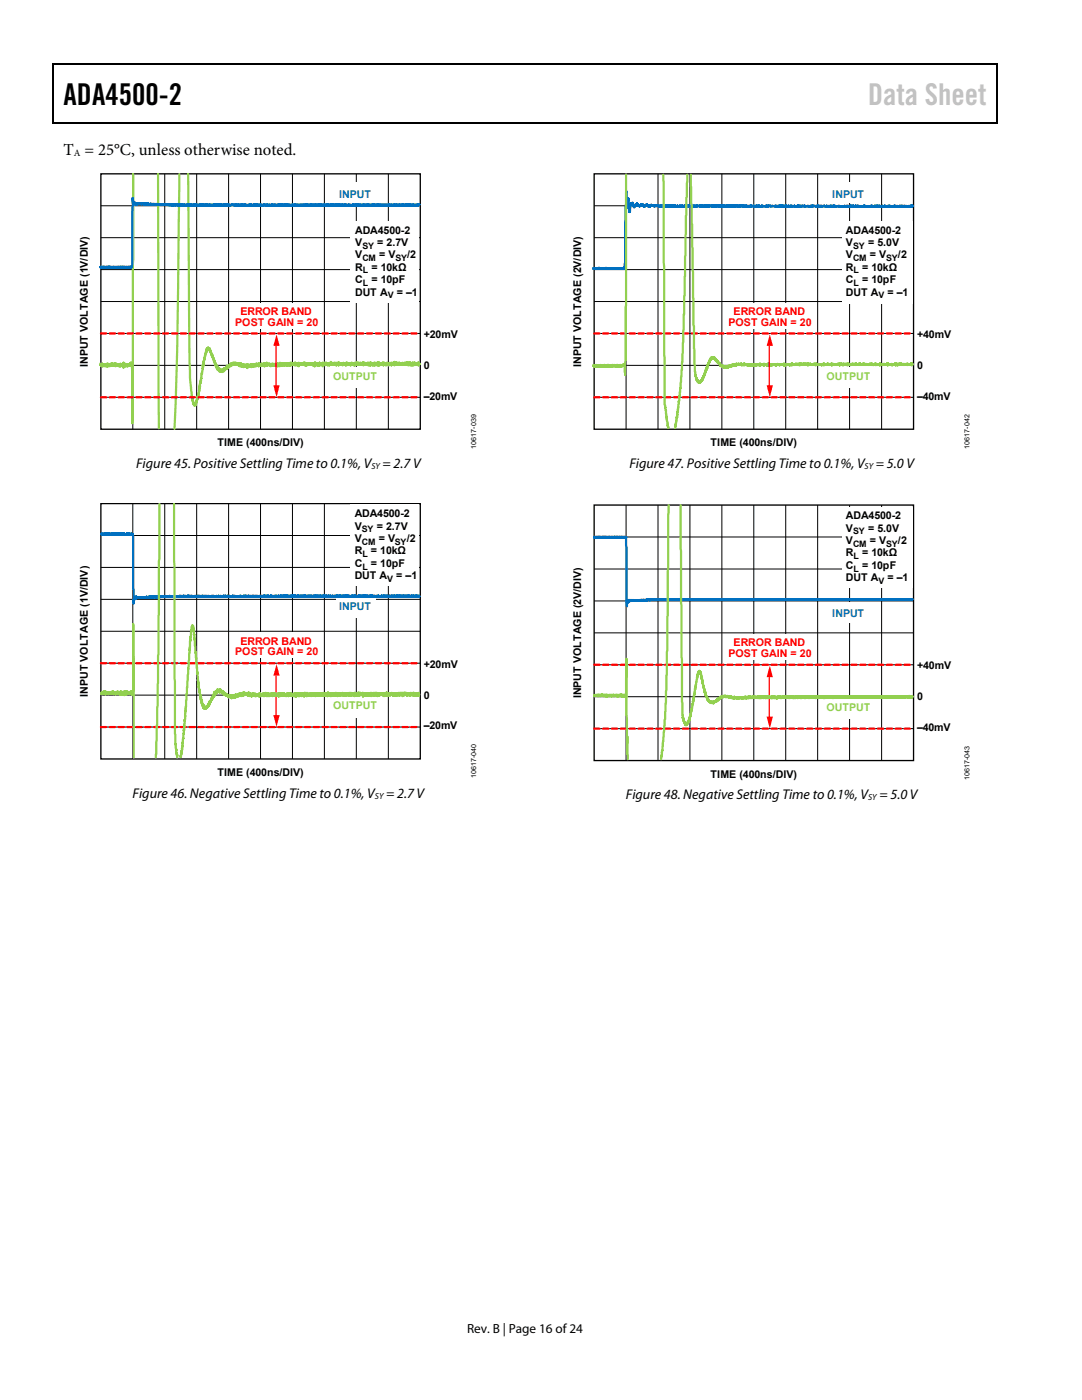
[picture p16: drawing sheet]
<svg xmlns="http://www.w3.org/2000/svg" width="216mm" height="279mm" viewBox="0 0 216 279" stroke-linecap="round" stroke-linejoin="round" font-family="sans-serif">
<defs><g id="words">
<text font-size="6" x="12.7" y="21">ADA4500-2</text>
<text font-size="6" fill="#c0c0c0" x="173.2" y="21">Data Sheet</text>
<text font-size="3.3" x="12.7" y="30.9">T = 25°C, unless otherwise noted.</text>
<g font-size="2.8">
<text x="27.2" y="93.4">Figure 45. Positive Settling Time to 0.1%, V</text>
<text x="76.3" y="93.4">= 2.7 V</text>
<text x="125.6" y="93.4">Figure 47. Positive Settling Time to 0.1%, V</text>
<text x="174.8" y="93.4">= 5.0 V</text>
<text x="26.4" y="159.2">Figure 46. Negative Settling Time to 0.1%, V</text>
<text x="77.1" y="159.2">= 2.7 V</text>
<text x="124.9" y="159.5">Figure 48. Negative Settling Time to 0.1%, V</text>
<text x="175.5" y="159.5">= 5.0 V</text>
</g>
<text font-size="2.6" x="93.2" y="266">Rev. B | Page 16 of 24</text>
<g font-size="2.1" fill="#0070c0">
<text x="67.6" y="39.5">INPUT</text>
<text x="166.1" y="39.5">INPUT</text>
<text x="67.6" y="121.8">INPUT</text>
<text x="166.1" y="123.2">INPUT</text>
</g>
<g font-size="2.1">
<text x="70.9" y="46.6">ADA4500-2</text>
<text x="168.8" y="46.6">ADA4500-2</text>
<text x="70.9" y="49.1">V</text>
<text x="70.9" y="51.6">V</text>
<text x="75.3" y="49.1">= 2.7V</text>
<text x="75.7" y="51.6">= V</text>
<text x="81.3" y="51.6">/2</text>
<text x="168.8" y="49.1">V</text>
<text x="168.8" y="51.6">V</text>
<text x="173.2" y="49.1">= 5.0V</text>
<text x="173.6" y="51.6">= V</text>
<text x="179.2" y="51.6">/2</text>
<text x="70.9" y="54">R</text>
<text x="70.9" y="56.5">C</text>
<text x="70.9" y="59">DUT A</text>
<text x="74.1" y="54">= 10kΩ</text>
<text x="74.1" y="56.5">= 10pF</text>
<text x="79.2" y="59">= –1</text>
<text x="168.8" y="54">R</text>
<text x="168.8" y="56.5">C</text>
<text x="168.8" y="59">DUT A</text>
<text x="172" y="54">= 10kΩ</text>
<text x="172" y="56.5">= 10pF</text>
<text x="177.1" y="59">= –1</text>
<text x="84.6" y="67.4">+20mV</text>
<text x="183" y="67.4">+40mV</text>
<text x="17.5" y="73.2" transform="rotate(-90 17.5 73.2)">INPUT VOLTAGE (1V/DIV)</text>
<text x="84.6" y="73.6">0</text>
<text x="116" y="73.2" transform="rotate(-90 116 73.2)">INPUT VOLTAGE (2V/DIV)</text>
<text x="183" y="73.6">0</text>
<text x="84.6" y="79.8">–20mV</text>
<text x="183" y="79.8">–40mV</text>
<text x="43.4" y="89.1">TIME (400ns/DIV)</text>
<text x="141.8" y="89.1">TIME (400ns/DIV)</text>
<text x="70.8" y="103.2">ADA4500-2</text>
<text x="70.8" y="105.7">V</text>
<text x="75.2" y="105.7">= 2.7V</text>
<text x="168.8" y="103.6">ADA4500-2</text>
<text x="168.8" y="106.1">V</text>
<text x="173.2" y="106.1">= 5.0V</text>
<text x="70.8" y="110.6">R</text>
<text x="70.8" y="108.2">V</text>
<text x="70.8" y="113.1">C</text>
<text x="74" y="110.6">= 10kΩ</text>
<text x="74" y="113.1">= 10pF</text>
<text x="75.6" y="108.2">= V</text>
<text x="81.2" y="108.2">/2</text>
<text x="168.8" y="111">R</text>
<text x="168.8" y="108.6">V</text>
<text x="168.8" y="113.5">C</text>
<text x="172" y="111">= 10kΩ</text>
<text x="172" y="113.5">= 10pF</text>
<text x="173.6" y="108.6">= V</text>
<text x="179.2" y="108.6">/2</text>
<text x="70.8" y="115.6">DUT A</text>
<text x="79.1" y="115.6">= –1</text>
<text x="168.8" y="116">DUT A</text>
<text x="177.1" y="116">= –1</text>
<text x="84.6" y="133.2">+20mV</text>
<text x="183" y="133.5">+40mV</text>
<text x="17.5" y="139" transform="rotate(-90 17.5 139)">INPUT VOLTAGE (1V/DIV)</text>
<text x="84.6" y="139.4">0</text>
<text x="116" y="139.4" transform="rotate(-90 116 139.4)">INPUT VOLTAGE (2V/DIV)</text>
<text x="183" y="139.7">0</text>
<text x="84.6" y="145.6">–20mV</text>
<text x="183" y="145.9">–40mV</text>
<text x="43.4" y="154.9">TIME (400ns/DIV)</text>
<text x="141.8" y="155.2">TIME (400ns/DIV)</text>
</g>
<g font-size="2.1" fill="#f00">
<text x="46.9" y="65">POST GAIN = 20</text>
<text x="48" y="62.8">ERROR BAND</text>
<text x="145.4" y="65">POST GAIN = 20</text>
<text x="146.4" y="62.8">ERROR BAND</text>
<text x="46.9" y="130.8">POST GAIN = 20</text>
<text x="48" y="128.7">ERROR BAND</text>
<text x="145.4" y="131.1">POST GAIN = 20</text>
<text x="146.4" y="129">ERROR BAND</text>
</g>
<g font-size="2.1" fill="#92d050">
<text x="66.5" y="75.8">OUTPUT</text>
<text x="164.9" y="75.8">OUTPUT</text>
<text x="66.5" y="141.6">OUTPUT</text>
<text x="164.9" y="141.9">OUTPUT</text>
</g>
<text font-size="1.9" x="14.8" y="31.1">A</text>
<g font-size="1.8">
<text x="72.3" y="49.6">SY</text>
<text x="72.3" y="52.1">CM</text>
<text x="78.9" y="52.1">SY</text>
<text x="170.2" y="49.6">SY</text>
<text x="170.2" y="52.1">CM</text>
<text x="176.8" y="52.1">SY</text>
<text x="72.4" y="54.6">L</text>
<text x="72.4" y="57">L</text>
<text x="77.4" y="59.5">V</text>
<text x="170.3" y="54.6">L</text>
<text x="170.3" y="57">L</text>
<text x="175.3" y="59.5">V</text>
<text x="74.1" y="93.5">SY</text>
<text x="172.5" y="93.6">SY</text>
<text x="72.2" y="106.2">SY</text>
<text x="170.2" y="106.6">SY</text>
<text x="72.2" y="108.7">CM</text>
<text x="72.3" y="111.2">L</text>
<text x="72.3" y="113.7">L</text>
<text x="78.8" y="108.7">SY</text>
<text x="170.2" y="109.1">CM</text>
<text x="170.3" y="111.6">L</text>
<text x="176.8" y="109.1">SY</text>
<text x="77.3" y="116.1">V</text>
<text x="170.3" y="114.1">L</text>
<text x="175.3" y="116.5">V</text>
<text x="74.8" y="159.4">SY</text>
<text x="173.2" y="159.7">SY</text>
</g>
<g font-size="1.4">
<text x="95" y="89.5" transform="rotate(-90 95 89.5)">10617-039</text>
<text x="193.4" y="89.5" transform="rotate(-90 193.4 89.5)">10617-042</text>
<text x="95" y="155.3" transform="rotate(-90 95 155.3)">10617-040</text>
<text x="193.4" y="155.6" transform="rotate(-90 193.4 155.6)">10617-043</text>
</g>
</g></defs>
<path d="M10.5 12.7h.3v1h-.3zM198.8 12.7h.2v1h-.2zM198.8 12.7h.2v.3h-.2zM198.8 24.4h.2v.3h-.2z" fill="#000"/>
<path d="M10.5 12.8h188.3M10.7 13.7v11M198.9 13.7v11M10.5 24.5h188.3" fill="none" stroke="#000" stroke-width=".25"/>
<path d="M20.1 34.7h63.8v51h-63.8z" fill="none" stroke="#000" stroke-width=".27"/>
<g fill="none" stroke="#000" stroke-width=".2">
<path d="M26.5 34.7v51M32.9 34.7v51M39.2 34.7v51M45.6 34.7v51M52 34.7v51M58.4 34.7v51M64.7 34.7v51M71.1 34.7v51M77.5 34.7v51M20.1 53.8h63.8M20.1 47.4h63.8M20.1 41.1h63.8"/>
<path d="M20.1 79.3h63.8M20.1 72.9h63.8M20.1 66.5h63.8M20.1 60.2h63.8"/>
</g>
<g fill="#fff">
<path d="M70 44.2h13.7v16.3h-13.7z"/>
<path d="M70.4 73.3h1.4v4.1h-1.4z"/>
<path d="M51.1 60.5h8.3v5h-8.3z"/>
<path d="M70.4 36.4h1.4v4.1h-1.4z"/>
</g>
<g fill="none" stroke="#92d050" stroke-width=".44">
<path d="M26.6 34.7l-.2 49.8-.1-11.9v.4l-.1-.5v.6l-.1-.8v.7v-.5v.5v-.5l-.1 .5v-.5v.4l-.1-.2-.1 .2-.1-.2-.1 .3v-.3l-.1 .3-.1-.3v.5v-.5l-.1 .3v-.3l-.2 .3v-.3v.4l-.2-.5-.1 .6-.1-.6-.1 .8v-1l-.2 .7v-.4v.3l-.1-.3M31.5 34.7l.2 50.8M35.8 34.7l-.4 34.4-.6 16.5M37.5 34.7l.3 36.2a44.1 44.1 0 0 0 .5 7.8l.2 1.8v-.2l.1 .4 .1-.2v.4l.1-.4 .1 .4v-.4l.1 .4v-.4v.3l.1-.5v.3v-.1h.1l.2-1.1v.3l.3-1.8 .1 .2v-.8v.3l.9-6v.3l.5-2v.4v-.6l.1 .2v-.3l.1 .3v-.5l.2 .4v-.4v.4l.2-.3v.4v-.3l.3 .8v-.3l.2 1.1v-.5v.5l.1-.2v.3l.1 .3 .1-.1v.3l.1-.1v.5l.1-.3 .2 .9v-.4l.1 .7v-.4v.6l.1-.3 .1 .4 .1-.4v.7l.1-.4v.5l.1-.4 .1 .5v-.5l.1 .7v-.7v.8l.1-.4 .1 .3 .1-.4v.4l.1-.3v.4l.1-.3v.2v-.3l.1 .5 .1-.6 .1 .4v-.3v.2v-.5l.1 .6v-.7v.5l.2-.4v.3v-.3l.1 .2 .1-.3 .1 .2v-.4l.1 .4v-.6v.6v-.6v.4h.1M20 72.6l.1 .3 .1-.2 .2 .2v-.3l.1 .6 .1-.5 .1 .3 .1-.3v.4v-.4l.1 .3v-.3l.2 .4v-.4l.1 .4 .2-.4v.3v-.5v.7l.1-.5v.2l.1-.2 .1 .3 .1-.3 .1 .2v-.2v.4l.1-.4v.3l.1-.4v.4l.1-.3 .1 .3 .1-.4v.4v-.5v.4l.1-.2 .1 .3v-.3l.1 .3 .1-.4v.4l.1-.4v.4v-.4v.4l.2-.4v.5v-.5v.4l.1-.4 .1 .4v-.3l.1 .3v-.3v.3l.1-.3v.2l.1-.2 .1 .2v-.2v.3v-.3v.2l.1-.2v.5v-.5l.1 .2 .1-.2v.4v-.5l.1 .5v-.4l.2 .3v-.3M49.6 73v.3l-.1-.6-.2 .4v-.4v.7l-.1-.7v.5l-.1-.4v.3l-.1-.4v.4v-.3l-.1 .4-.1-.4-.1 .3v-.4l-.1 .6v-.5l-.1 .3v-.4v.5v-.5v.4l-.2-.4-.1 .4-.1-.5v.5v-.5l-.2 .3v-.4l-.1 .6v-.4l-.1 .2v-.3v.4l-.1-.5v.4l-.1-.3-.1 .2v-.3l-.1 .2v-.2l-.2 .2v-.3l-.1 .3-.1-.3v.3v-.3v.3l-.1-.2-.1 .3-.1-.4v.3v-.3l-.2 .4v-.4l-.2 .5v-.3v.2l-.1-.2-.1 .5-.1-.4v.3v-.3l-.1 .4v-.3l-.1 .4v-.4l-.1 .5v-.4l-.2 .4M53.8 72.7v.2v-.3v.3l-.1-.2v.1h-.2v-.2l-.1 .3-.1-.3-.1 .4v-.6v.6l-.2-.4v.4v-.4v.3l-.1-.3-.1 .5-.1-.6-.1 .5-.1-.4v.4l-.1-.3v.2l-.1-.2v.2l-.1-.3v.4v-.4l-.1 .3v-.2l-.1 .2-.1-.2-.1 .3-.1-.3v.3l-.1-.5v.6l-.1-.4v.2v-.2l-.1 .2-.1-.2v.3v-.3l-.1 .2v-.3l-.1 .5v-.5l-.1 .4-.1-.3-.1 .5v-.5v.3l-.2-.3v.4l-.1-.4v.5v-.5l-.2 .4v-.4l-.1 .4-.1-.4v.6l-.1-.6v.4v-.3v.4l-.1-.5v.5l-.1-.4-.2 .4M58.1 72.5v.3v-.2l.1 .1 .1-.2v.2l.1-.1v.2l.1-.2 .1 .2v-.2l.1 .2 .1-.3v.4l.1-.6 .1 .6 .1-.4v.3v-.2l.1 .3v-.3v.2l.1-.2 .1 .3v-.2v.2l.1-.2 .1 .1v-.4v.7l.1-.6v.3l.1-.3 .1 .3 .1-.1v.1v-.2l.2 .1v-.2v.2h.2v-.1v.2l.1-.3 .1 .2v-.3v.4l.1-.4 .2 .5v-.5l.2 .4v-.3v.5l.1-.5v.4l.1-.4 .1 .3 .1-.3 .1 .3v-.3v.3v-.3l.2 .3v-.3l.1 .2 .1-.2v.3l.1-.3v.2l.1-.1v.2v-.3l.1 .3v-.2v.1M58.1 72.7v-.3l-.1 .5-.1-.5v.5l-.1-.3-.1 .4v-.3l-.1 .1v-.3l-.1 .3-.1-.3v.4v-.4l-.2 .5v-.4l-.1 .3v-.3v.3l-.2-.3v.2v-.1v-.2l-.1 .5-.1-.5-.1 .4-.1-.3-.1 .3v-.3l-.1 .4v-.5l-.1 .4v-.4v.4v-.3l-.2 .2-.1-.2v.2v-.4l-.1 .7-.1-.5-.1 .4v-.3v.1l-.2-.1v.4v-.5v.3v-.2l-.1 .2v-.2l-.1 .2-.1-.2v.2v-.3l-.1 .3-.1-.3-.1 .4v-.3v.3l-.1-.3v.3v-.3v.2l-.2-.2v.3v-.4l-.1 .2-.1-.2-.1 .3-.1-.2-.1 .4v-.4v.1l-.1-.1v.2l-.1-.2v.1M66.5 72.6v.1l-.1-.3-.1 .4-.2-.3v.2v-.2v.2v-.2v.2v-.4l-.1 .5v-.6l-.1 .6v-.3v.3l-.1-.3v.3h-.1v-.3v.4l-.1-.4-.1 .2-.1-.1v.3v-.4v.4l-.1-.4-.1 .2-.1-.3-.1 .3-.1-.3-.1 .5-.1-.5v.3h-.1v.1v-.3v.2v-.2l-.1 .3v-.4l-.1 .7v-.7l-.1 .4v-.3l-.1 .3-.2-.2v.3l-.1-.3v.2l-.1-.4v.5v-.5v.4l-.1-.2-.1 .4v-.5l-.1 .4-.1-.2-.1 .2-.1-.4v.4l-.1-.3v.2v-.2v.2v-.2l-.1 .1v-.2l-.1 .2v-.4l-.1 .8v-.7l-.1 .5-.2-.3-.1 .3v-.4h-.1v.3v-.1M66.5 72.7h.1v-.2v.2l.1-.1 .1 .2-.1-.3 .1-.1v.4l.1-.4 .1 .4v-.3v.2l.1-.2v.4v-.5l.2 .3 .1-.2v.3l.1-.4v.4l.1-.5v.6v-.4v.2l.2-.2v.3v-.2v.2l.1-.2 .2 .1v-.1l.1 .2 .1-.3 .1 .4 .1-.4v.3v-.4l.1 .3 .1-.1v.2v-.3l.1 .2 .1-.2 .1 .4 .2-.6v.6l.1-.5v.4l.1-.3 .1 .3v-.3l.1 .3v-.2l.1 .2v-.2l.1 .2v-.3v.3l.2-.2v.3l.1-.4v.3v-.4l.1 .3v-.3l.2 .3 .1-.2 .1 .3 .1-.2v.3l.1-.5v.5M75 72.7v.1l-.1-.4v.5v-.4l-.1 .3-.1-.3v.4v-.5l-.1 .5v-.3v.1l-.1-.2v.2l-.1-.2v.4l-.2-.4v.2l-.1-.2-.1 .2-.1-.3v.6v-.7v.6v-.5l-.1 .4-.2-.4v.5l-.1-.5v.5v-.3l-.1 .2-.1-.4v.4v-.3l-.1 .2v-.2v.3v-.3l-.2 .2v-.2l-.1 .2-.1-.3-.1 .4-.2-.5v.6v-.5l-.1 .4v-.4l-.1 .4v-.4v.4v-.3l-.1 .2-.1-.2-.1 .2v-.3l-.1 .3v-.2v.2l-.2-.2v.3l-.1-.4-.1 .4v-.4v.3l-.1-.3v.4l-.2-.4v.3l-.1-.3-.1 .3-.1-.2v.3v-.4l-.1 .4"/>
<path d="M83.4 72.6v.2v-.3l-.2 .3v-.3v.2l-.1-.2v.2v-.2v.3l-.1-.2-.1 .1v-.2v.3v-.3l-.1 .2-.1-.3v.4l-.1-.4-.1 .5-.1-.5v.5v-.5v.4l-.1-.4-.1 .5-.1-.4-.1 .3-.1-.4v.5l-.1-.5v.5v-.5l-.2 .3v-.4v.5l-.1-.4v.5l-.2-.6v.4v-.3l-.1 .3-.1-.3v.3v-.2l-.1 .2-.1-.1v.1v-.3l-.1 .3v-.2v-.1v.3l-.1-.3-.1 .3-.1-.2v.2l-.2-.2v.3v-.4l-.1 .4v-.3l-.1 .3v-.3l-.1 .2-.1-.2v.2l-.2-.3v.3v-.3l-.1 .3-.1-.3-.1 .3-.1-.2-.1 .2v-.3v.3v-.3v.3l-.1-.4-.1 .4-.1-.4-.1 .5-.1-.5v.6v-.7l-.1 .6-.1-.4v.3v-.2v.2l-.2-.3-.1 .3-.1-.2v.4v-.5l-.1 .4-.1-.3v.3v-.3l-.1 .2v-.3l-.1 .4-.1-.3v.4v-.3l-.1-.1v.2l-.1-.2v.3l-.1-.4v.3v-.1l-.1 .1-.1-.2v.4v-.5l-.1 .5v-.3l-.1 .2v-.3l-.1 .3-.1-.4-.1 .4-.1-.3v.4v-.6l-.1 .4-.1-.3v.4v-.4l-.1 .4v-.3l-.1 .2-.1-.2v.3l-.1-.2-.1 .1v-.2v.3l-.1-.4v.5l-.1-.5-.1 .5v-.6l-.1 .7v-.7v.5v-.3l-.1 .2-.1-.3v.5l-.1-.4v.3l-.1-.2v.2M83.7 72.6v.1l-.1-.2v.2l-.1-.4v.6v-.5l-.1 .4"/>
</g>
<path d="M20.1 66.5h63.6M20.1 79.3h63.6" fill="none" stroke="#f00" stroke-width=".44" stroke-dasharray="1.1 .7"/>
<path d="M55.1 69v8.3" fill="none" stroke="#f00" stroke-width=".27"/>
<g fill="#f00">
<path d="M54.5 76.9h1.3l-.6 2.4z"/>
<path d="M55.2 66.7l.6 2.3h-1.3z"/>
</g>
<path d="M36.9 40.9l.6 .1v-.2v.2l.2-.2v.2v-.2l.1 .2h.2v-.1v.1h.7v-.2v.2l.2-.2 .1 .2 .1-.2 .1 .2h.7v-.2v.2l.1-.2 .1 .2 .1-.2 .1 .2 .1-.2 .1 .2h.6l.1-.2v.1M36.9 41h-.1v-.2l-.1 .2-.2-.1-.1 .1-.1-.2v.2l-.1-.2-.2 .2v-.2v.2l-.2-.2-.1 .2v-.2v.2l-.1-.2v.2h-.3l-.1-.2-.1 .2v-.2l-.1 .2-.1-.2-.2 .2h-.2v-.2v.2h-.2v-.2l-.1 .2v-.2l-.1 .2v-.2l-.1 .1-.2-.1v.2v-.2l-.2 .2-.1-.2v.1v-.1l-.1 .1v-.1v.1v-.1v.1v-.1l-.1 .1v-.1v.1l-.1-.1v.1v-.1v.1l-.1-.1v.1l-.1-.1v.1v-.1v.1v-.1v.1v-.1l-.1 .1v-.1v.1l-1.2-.1v.1l-.1-.1v.1l-.1-.1v.1v-.1l-.1 .1v-.2l-.1 .2v-.2v.2l-.2-.1v.1v-.2v.2v-.1l-.2 .1v-.2v.2l-.1-.2v.2l-.1-.2-.1 .2v-.2v.2v-.2l-.2 .1 .1-.1-1 .1v-.2v.2l-.1-.2-.1 .2-.1-.2v.2l-.2-.2-.1 .2v-.2h-.2v.2l-.1-.2h-.3v.2l-.1-.2-.2 .2v-.2h-.2l-.1 .2v-.2h-.2l-.1 .2v-.2l-.3 .1v-.2l-.1 .3-.1-.4-.1 .4v-.5l-.2 .4-.1-.2v-1l-.2 13.8h-4.2v.1l-.1-.1h-2M41.2 40.8l.1 .2h1.4v-.2l.2 .2 .1-.2 .1 .2h.2v-.2v.2h.3l.1-.2v.2l.1-.2v.2l.2-.2v.2l.2-.2v.2h.4v-.2v.2h.1v-.2l.1 .2h.2v-.2l.2 .2 .1-.2v.2v-.2l.1 .1M45.4 41v-.2l.1 .2 .1-.2 .1 .2h.4l.2-.2 .2 .2h.4v-.2l.1 .2v-.2l.1 .2h.5v-.2l.1 .2h.5l.1-.2v.2l.1-.2 .1 .2h.4v-.2l.1 .2h.6M49.6 40.9l.3 .1 .1-.2v.2v-.2l.1 .2h.6v-.2l.1 .2v-.2v.2h.2v-.2l.1 .2h.2l.1-.2 .1 .2h1.2v-.2l.2 .2h.3l.1-.2v.2h.5M53.8 40.9l.5 .1v-.2l.1 .2h1.1l.1-.2v.2h.2v-.2v.2h.2l.2-.2v.2h.1l.1-.2v.2h.5l.1-.2v.2h1.9v-.2v.2h1.9l.1-.2 .1 .2h.2v-.2v.2h1.1M62.3 40.9l1.3 .1v-.1v.1h.2v-.2v.2h.1l.1-.2v.2h1.4v-.2v.2h1v-.2l.1 .2M66.5 40.9l.5 .1v-.2l.1 .2h.5v-.2v.2h1.2v-.2l.1 .2h1.6v-.2v.2v-.2l.1 .2 .2-.1v.2v-.2l.7 .1v-.2v.2h1.8v-.2v.2h1.2v-.2v.2h.8v-.2l.1 .2v-.2l.1 .2h4.8v-.2v.2h1.1l.1-.2v.2h1.8v-.2v.2l.1-.2v.1M83.4 40.8l.3 .1" fill="none" stroke="#0070c0" stroke-width=".44"/>
<path d="M20.1 100.5h63.8v51h-63.8z" fill="none" stroke="#000" stroke-width=".27"/>
<g fill="none" stroke="#000" stroke-width=".2">
<path d="M20.1 119.6h63.8M20.1 113.2h63.8M20.1 106.9h63.8M26.5 100.5v51M32.9 100.5v51M39.2 100.5v51M45.6 100.5v51M52 100.5v51M58.4 100.5v51M64.7 100.5v51M71.1 100.5v51M77.5 100.5v51"/>
<path d="M20.1 138.7h63.8M20.1 132.4h63.8M20.1 126h63.8M20.1 145.1h63.8"/>
</g>
<g fill="#fff">
<path d="M69.9 100.7h13.7v16.2h-13.7z"/>
<path d="M70.4 139.1h1.4v4.1h-1.4z"/>
<path d="M51.1 126.3h8.3v5h-8.3z"/>
<path d="M67.2 119.1h7.8v4.1h-7.8z"/>
</g>
<path d="M20.1 132.4h63.6M20.1 145.1h63.6" fill="none" stroke="#f00" stroke-width=".44" stroke-dasharray="1.1 .7"/>
<path d="M54.5 142.7h1.3l-.6 2.4z" fill="#f00"/>
<path d="M55.1 134.8v8.4" fill="none" stroke="#f00" stroke-width=".27"/>
<path d="M55.2 132.5l.6 2.3h-1.3z" fill="#f00"/>
<path d="M20.2 106.6l.1-.1v.2v-.1l.2 .1v-.1l.1 .1v-.2v.2l.1-.2 .1 .2v-.2v.2l.1-.2 .2 .2 .1-.2v.2l.1-.2v.2l.1-.2v.2v-.2l.1 .1v-.1h.2v.2l.1-.2 .2 .2 .2-.2v.2v-.2l.3 .2v-.2l.2 .2v-.2l.1 .2 .1-.2 .2 .2v-.2l.1 .2v-.2l.1 .2 .1-.2h.4v.2v-.2l.1 .2v-.2h.2l.1 .2v-.2v.2l.1-.2 .1 .2v-.2l.2 .2v-.2v.1l.1-.1v.2l.1-.2 .2 .2 .3-.2 .1 .2v-.2l.2 .2 .1-.2v.2l.1-.2v.2l.1-.2v.2v-.1l.2 .1v-.2l.1 .2 .3-.1 .2 13.8 .1-1.1 .1 .3v-.5l.2 .3 .1-.3 .1 .3 .1-.2h.2v.1v-.1l1.6 .1v-.2l.1 .2 .1-.2 .2 .2 .1-.2 .1 .2 .1-.2 1 .1v-.2l.1 .2h.3l.1-.2v.2l.1-.2v.2v-.2l.1 .2v-.2l.5 .2v-.2h.8M32.9 119.1h.9v-.2l.1 .2h.8l.1-.2v.2v-.2v.2h.4v-.1l.5 .1 .1-.2v.2h.2v-.2l.2 .2 .3-.1v.1v-.2l.1 .2v-.2l.1 .2 .1-.2 .1 .2h.1v-.2l.1 .2 .3-.2v.2l.1-.2h.2v.2l.1-.2v.2l.2-.2 .1 .2 .2-.2 .1 .2 .1-.1v.1h.3l.1-.2v.2l.2-.2 .1 .2 .2-.2v.2l.1-.2 .1 .2 .1-.2v.2v-.2l.1 .2v-.2l.1 .2h.1l.1-.2v.2l.3-.2v.2l.1-.2v.2l.2-.2v.2h.1v-.2l.1 .2 .2-.2v.2l.3-.2v.2h.2v-.2v.2l.3-.1v.1h.3v-.2v.2l.2-.2 .1 .2 .1-.2 .2 .2h.3v-.1l.1 .1v-.2v.2h.3l.1-.2v.2l.1-.2 .1 .2h.1l.1-.2 .2 .2h.4v-.2l.2 .2 .1-.2v.2l.1-.2 .1 .2h.2v-.2l.1 .2v-.2l.1 .2M62.3 119l-.4-.1-.1 .2v-.2h-.4l-.1 .2v-.2h-.4v.1l-.3-.1-.1 .2v-.2v.2v-.2l-.1 .1-.6-.1-.1 .2-.1-.2-.2 .1v-.1l-.1 .1-.4-.1v.2v-.2h-.2v.2l-.1-.2v.2l-.1-.2-.1 .2v-.2l-.1 .2-.1-.2v.2l-.2-.2-.1 .2-.2-.2v.2l-.1-.2-.1 .2-.1-.2v.2v-.2v.2l-.2-.2v.2l-.1-.2-.1 .2-.1-.2v.2v-.2v.2v-.2h-.2l-.1 .2-.1-.2-.1 .2-.2-.2v.2v-.2h-.2l-.3 .2v-.2l-.1 .2-.1-.2-.1 .2-.1-.2-.2 .1v-.1h-.3l-.1 .2-.2-.2-.1 .2-.5-.2-.1 .2-.4-.2v.2v-.2l-.2 .2-.1-.2v.2l-.1-.2v.2l-.1-.2v.2l-.1-.2-.1 .1-.2-.1-.2 .2v-.2l-.1 .2-.1-.2h-.3l-.1 .2h-.2v-.2l-.1 .2h-.2v-.2l-.2 .2v-.2l-.1 .2-.1-.2-.1 .2-.1-.2v.2l-.1-.2v.2l-.1-.2-.2 .2-.1-.2-.1 .2v-.2l-.1 .2-.2-.2-.1 .2v-.2l-.2 .2-.1-.2v.2h-.2v-.2v.2l-.1-.2v.2l-.1-.2-.1 .2-.1-.2-.1 .2v-.2l-.1 .2-.1-.1-.2 .1-.1-.2-.2 .2v-.2l-.1 .2-.1-.1v.1l-.1-.1v.1h-.7v-.2v.2l-.2-.1v.1v-.2l-.2 .2v-.2l-.1 .2v-.2l-.1 .2v-.1l-.4 .1-.1-.2-.3 .2v-.2l-.1 .2M66.5 119l.5-.1v.2v-.2h.3l.1 .2 .1-.2 .1 .2v-.2v.2l.2-.2v.2l.1-.2v.2l.3-.2 .1 .2v-.2v.2l.2-.2v.2l.1-.2 .2 .1 .2-.1v.2v-.2h.6l.1 .2 .2-.2 .1 .2 .1-.2h.2l.1 .2v-.2l.1 .1 .1-.1v.2l.1-.2 .1 .2v-.2h.1l.1 .2 .1-.2 .1 .1v-.1l.1 .1 .4-.1 .2 .2v-.2h.2l.1 .2 .1-.2v.2l.1-.2 .1 .2v-.2h.8v.2l.1-.2 .1 .2 .1-.2 .2 .2v-.2l.1 .1v-.1l.2 .2v-.2l.3 .1v-.1l.1 .2 .1-.2 .1 .2v-.2l.1 .2v-.2h.3l.1 .2 .1-.2 .1 .2v-.2h.2l.1 .2 .2-.1 .2 .1v-.2h.2v.2l.3-.2 .1 .2v-.2h.8l.2 .2v-.2h.4v.2l.1-.2v.2l.1-.2 .1 .2v-.2l.1 .2v-.2h.2v.2l.1-.2h.4v.2M66.6 119l-.3-.1-.1 .2-.3-.2-.2 .2-.1-.2v.2l-.1-.2-.1 .2v-.2h-.3l-.1 .2v-.2l-.1 .2-.1-.2-.1 .2v-.2v.2l-.2-.2v.2l-.1-.2h-.5v.2v-.2l-.1 .2v-.2v.2l-.3-.2-.1 .2v-.2v.2l-.1-.2h-.3v.2l-.1-.2h-.4l-.1 .2-.1-.2v.2M79.2 118.9v.2v-.2h.2v.2l.1-.2v.2v-.2l.1 .2 .1-.2h.6v.2l.2-.2 .1 .2v-.2l.2 .2 .1-.2 .4 .1v-.1h.5l.1 .2v-.2l.1 .2 .1-.2 .1 .1v-.1h.4l.2 .2v-.2l.2 .1 .4-.1 .1 .2 .2-.2" fill="none" stroke="#0070c0" stroke-width=".44"/>
<path d="M31.8 100.5l-.2 30.1-.2 14-.3 6.6M34.7 100.6l.2 45.8 .1 2.1h.1l.2 2.7M20.2 138.4v.2v-.3l.1-.1v.3v-.3l.1-.1v.3l.1-.3v.5v-.5l.2 .4v-.5v.5l.1-.4v.4l.1-.6 .1 .7v-.4l.1-.1v.5v-.4l.1 .3 .1-.4 .1 .4v-.3l.2 .3v-.4v.5l.1-.5v.4v-.2l.1-.1v.3v-.3l.1 .2v-.2l.1 .3 .1-.3v.3v-.4l.1 .4v-.4v.4l.2-.5v.5l.1-.6v.6l.1-.3v.3v-.4l.1 .5v-.5v.3l.1-.3 .1 .3v-.3l.2 .5v-.5v.5l.2-.5 .1 .5 .1-.7v.6v-.4h.1v.4v-.3l.1 .2v-.3v.5l.1-.4 .1 .4 .1-.6v.6v-.4l.1-.1 .1 .2v-.3v.6v-.5l.2 .5v-.5v.5l.2-.5v.5l.1-.5v.5l.1-.6v.7l.1-.7v.6l.1-.6v.6v-.7l.1 .7 .1-.5 .1 .5v-.6v.5v-.4l.1 .4v-.5v.4l.2-.3 .1 .3v-.3l.1 .5 .1-.5 .1 .4v-.4l.1 .4v-.5v.5v-.4l.1 .5v-.6l.1 .6 .1-.7 .1 .7 .1-14 .1 26.6M45.5 138.7l-.2 .2v-.3v.2v-.2l-.1 .2-.1-.2v.2l-.1-.4-.1 .3v-.3l-.1-.1v.3v-.3l-.1 .3-.1-.5v.3v-.4l-.1 .4-.1-.5-.1 .4-.2-.5v.3v-.4l-.1 .4v-.4l-.1 .4v-.4h-.1v.5v-.6v.5v-.4l-.1 .3-.1-.2v.2l-.2-.4v.6l-.1-.4-.1 .4v-.4l-.1 .4v-.2v.5v-.6v.4l-.1-.1-.1 .4v-.4v.5l-.1-.6v.8l-.1-.4v.4l-.1-.3v.5l-.1-.3v.3l-.1 .2v-.2v.2l-.1-.1v.4v-.5l-.3 1-.1-.2v.5l-.1-.3-.1 .7v-.6l-.1 .7v-.4l-.2 .6v-.3v.3v-.2l-.2 .3v-.2l-.1 .4-.1-.4v.4l-.1-.2-.1 .3-.1-.6v.4v-.5l-.1 .5v-.5l-.1 .2-.1-.6v.3l-.1-.2v-.7l-.1 .4v-.5l-.1 .2v-.7l-.1 .4v-.6l-.1 .2-.2-1.7-1-11.6-.1 .1v-.6l-.1 .1v-.6l-.1 .5v-.6l-.5 3.1-.9 13.7M58.1 138.5l.1 .3v-.3v.2v-.1l.1 .1 .1-.1v.1v-.2v.1l.1-.1v.4v-.4l.1 .4 .1-.4 .1 .4 .1-.5v.6l.1-.6 .1 .6 .1-.6v.5l.1-.5 .2 .5 .1-.5 .1 .5v-.5v.5l.1-.5v.4l.1-.3v.2l.1-.2v.2l.1-.2v.4l.1-.3 .1 .1v-.3l.1 .4v-.2v.1l.1-.2v.3l.1-.4v.4v-.2l.1 .1v-.3v.6v-.7v.5l.1-.4 .1 .4v-.5l.3 .6 .1-.6v.5l.1-.4v.4v-.2l.1 .2 .1-.3 .1 .2v-.2l.2 .4v-.5v.3l.1-.2 .1 .2v-.2v.4l.1-.4 .1 .2v-.3v.3l.1-.1v.2l.1-.4 .1 .3 .1-.2 .1 .2v-.3v.3l.1-.1v-.2v.5l.1-.5 .1 .3v-.2v.3l.1-.3v.2v-.2l.1 .3v-.3l.2 .3v-.4l.1 .4 .1-.4v.3l.1-.3v.3l.1-.2v.3v-.3v.2v-.2l.1 .3v-.3l.1 .4v-.4l.1 .3v-.3l.1 .3 .1-.5 .1 .5 .1-.5v.4l.1-.3 .1 .4v-.3l.2 .3v-.4v.3l.1-.3 .1 .3 .1-.3v.5v-.5h.1v.5v-.7l.1 .5 .1-.3 .1 .3v-.2l.2 .2v-.2v.3l.1-.4v.5l.1-.5v.4l.1-.4 .2 .4v-.3l.1 .2v-.2l.1 .1M58.1 138.6v-.2l-.1 .4-.1-.3v.3l-.2-.4v.4v-.3l-.1 .4v-.6l-.1 .6v-.3l-.1 .1v-.2v.4l-.1-.5v.4l-.2-.2-.1 .3v-.3l-.1 .2v-.3l-.1 .3v-.3v.3l-.2-.2v.2v-.4v.5l-.1-.4v.3l-.2-.3-.1 .3v-.4v.4v-.4v.2l-.2 .2v-.3v.3v-.4l-.1 .5-.1-.5v.4l-.1-.2-.1 .4-.1-.6v.3v-.1l-.1 .1v-.1v.2v-.2l-.1 .2v-.3l-.1 .2v-.2v.3l-.1-.3-.1 .3-.1-.5v.4l-.1-.2v.3l-.1-.4v.4v-.2l-.2 .2v-.4l-.1 .5v-.5v.4l-.1-.2-.1 .1v-.2v.3l-.1-.4v.4v-.2h-.1v.1l-.2-.2v.4l-.1-.4v.2l-.1-.2v.4l-.1-.4-.1 .2v-.3v.5v-.3l-.1-.1v.4l-.1-.5v.4v-.4v.1l-.1-.1v.5l-.1-.6v.3v.1v-.2l-.1 .3-.1-.4v.5l-.1-.4v.3h-.1v-.3v.4l-.1-.5v.4l-.1-.2v.3v-.3l-.1 .1v-.1l-.1 .2v-.2l-.1 .3v-.4v.3l-.2-.2v.3l-.1-.5v.6l-.1-.6v.6v-.5l-.2 .4v-.3v.2v-.2l-.1 .2v-.2v.2l-.1-.2-.1 .2v-.3l-.1 .4-.1-.4v.4l-.1-.4v.4v-.3l-.1 .3v-.3v.2v-.3l-.2 .3v-.5l-.1 .5-.1-.3v.2l-.2-.2v.5l-.1-.5v.3l-.1-.4-.2 .4v-.5l-.1 .6-.1-.7v.6v-.4l-.1 .3-.1-.3v.4l-.1-.4v.2l-.1-.2-.1 .2v-.3v.3l-.1-.1v.1h-.1v-.2v.2h-.1v-.2v.3l-.2-.6-.1 .7v-.5l-.1 .4v-.2l-.1 .1v-.1l-.1 .4v-.5v.2l-.1-.2v.2l-.1-.1v.3v-.3l-.1 .3-.1-.3v.4v-.6l-.1 .5-.1-.3v.3v-.2v.3l-.1-.3v.4l-.2-.4v.4v-.3l-.1 .2-.1-.1v.3l-.1-.4v.5v-.6l-.1 .6v-.6l-.1 .6v-.4v.4l-.2-.5-.1 .5-.1-.5v.6v-.4l-.1 .3-.1-.4v.5l-.1-.5v.4l-.2-.4v.3l-.1-.3-.1 .3-.1-.4v.5l-.2-.5M66.5 138.6h.1v-.1l.1 .3v-.4v.4l.1-.2v.2l.1-.3v.3v-.4l.1 .3v-.3v.4v-.5l.2 .5v-.4l.1 .5v-.5l.1 .4 .1-.3 .1 .3v-.4v.4v-.4l.2 .3v-.2v.3v-.4l.3 .4v-.4v.3l.2-.2v.2l.1-.4 .1 .5v-.4l.1 .4v-.4l.2 .4v-.4l.1 .4v-.4v.4l.2-.4 .1 .4v-.4h.1v.3v-.3v.2l.1-.1v.2v-.3l.1 .4v-.5v.3l.1 .1v-.2l.1 .2v-.4l.1 .5 .1-.4v.3l.1-.3v.4v-.5l.2 .5v-.4v.2l.1-.2 .2 .3v-.2l.1 .2 .1-.3v.4l.1-.4v.5v-.1M75 138.6l-.1 .1v-.3l-.1 .2v-.3v.5l-.1-.4v.3l-.1-.3v.4v-.5l-.1 .4v-.3l-.2 .3v-.3l-.1 .4v-.5v.5l-.1-.3-.1 .3v-.3v.4l-.1-.6v.5v-.4v.3l-.2-.2v.3v-.4l-.1 .4v-.3l-.1 .3v-.4l-.1 .4v-.4v.4l-.1-.4v.3l-.1-.3v.3l-.2-.3v.4v-.3v.3v-.3l-.1 .2v-.2l-.1 .2-.1-.2-.1 .2v-.3v.4l-.2-.5v.7l-.1-.7v.4v-.2l-.1 .2-.1-.3v.2v-.2l-.1 .3-.1-.2-.1 .2v-.4l-.1 .4-.1-.4v.5l-.1-.5v.4v-.4l-.1 .5v-.4l-.1 .3-.1-.3v.4l-.1-.4v.2l-.1-.1v.1v-.1l-.1 .2-.1-.1v-.3v.5v-.5v.6M79.2 138.5v.2v-.3l.1 .4v-.3l.1 .2 .1-.4v.4l.1-.3 .1 .4 .1-.5 .1 .4v-.3l.1 .3 .1-.4v.4l.1-.4 .1 .6 .1-.6v.4l.1-.2v.3l.1-.3 .1 .1v-.4l.1 .5 .1-.4 .1 .4 .1-.4v.4l.1-.3v.3l.1-.1v-.2v.4l.1-.4v.3l.1-.3 .1 .2v-.2l.2 .4v-.4l.1 .3 .1-.4v.4v-.3l.1 .3v-.2l.1 .1 .1-.2 .1 .4v-.5l.1 .5v-.5v.4l.1-.4v.4l.1-.3v.3l.1-.3 .1 .2v-.2v.4l.1-.4v.3l.1-.3 .1 .5v-.5l.1 .4v-.3v.2l.1-.2 .1 .2 .1-.4v.5v-.2h.1M79.2 138.6l-.1 .2-.1-.4-.2 .3v-.3l-.1 .4v-.4v.4l-.1-.3v.3l-.1-.3v.3l-.1-.4v.4v-.3l-.2 .1v-.3v.3l-.1-.2-.1 .2v-.2l-.1 .3-.2-.3v.2v-.2l-.1 .4v-.4l-.1 .2-.1-.2-.2 .4v-.4v.5l-.1-.7v.5l-.1-.3v.4v-.3l-.1-.1v.2v-.2l-.2 .3-.1-.4v.6l-.1-.5-.1 .3v-.3v.3l-.1-.3-.1 .3v-.2l-.1 .1v-.2l-.2 .3v-.3v.2l-.1-.1-.1 .1v-.1l-.1 .3v-.4v.3l-.1-.3v.2l-.1-.2v.3v-.3v.2l-.1-.2v.5v-.5l-.1 .2v-.3v.3l-.1-.2v.2l-.1-.1v.2v-.4v.3M37 141.4l-.2 4.3-.1 .1v-.2l-.3 3.6-.4 1.9" fill="none" stroke="#92d050" stroke-width=".44"/>
<path d="M118.6 34.7h63.7v51h-63.7z" fill="none" stroke="#000" stroke-width=".27"/>
<g fill="none" stroke="#000" stroke-width=".2">
<path d="M124.9 34.7v51M131.3 34.7v51M137.7 34.7v51M144 34.7v51M150.4 34.7v51M156.8 34.7v51M163.2 34.7v51M169.5 34.7v51M175.9 34.7v51M118.6 53.8h63.7M118.6 47.4h63.7M118.6 41.1h63.7"/>
<path d="M118.6 79.3h63.7M118.6 72.9h63.7M118.6 66.5h63.7M118.6 60.2h63.7"/>
</g>
<g fill="#fff">
<path d="M167.9 44.2h14.2v16.5h-14.2z"/>
<path d="M168.8 73.3h1.4v4.1h-1.4z"/>
<path d="M149.5 60.5h8.3v5h-8.3z"/>
<path d="M168.8 36.4h1.4v4.1h-1.4z"/>
</g>
<path d="M118.6 66.5h63.5M118.6 79.3h63.5" fill="none" stroke="#f00" stroke-width=".44" stroke-dasharray="1.1 .7"/>
<path d="M156.5 41.1h-.5v.1l-.3-.1-.1 .1v-.1l-.1 .1v-.1l-.2 .1v-.1l-.2 .1-.1-.1-.1 .1-.1-.1-.1 .1-.8-.1v.1l-.1-.1h-.6v.1l-.1-.1-.3 .1v-.1l-.2 .1-.4-.1-.2 .1v-.1l-.4 .1v-.1h-.4l-.2 .1-.1-.1-.1 .1-.1-.1-.3 .1v-.1l-.3 .1-.5-.1v.1h-.3v-.1l-.2 .1-.3-.1-.1 .1-.1-.1h-.2l-.1 .1-.1-.1h-.7l-.1 .1-.1-.1h-.7v.1l-.1-.1-.2 .1v-.1h-1.1v.1l-.3-.1-.2 .1v-.1h-.1l-.1 .1-.1-.1h-.5v.1l-.1-.1h-1.1v.1l-.1-.1v.1l-.1-.1h-.2v.1l-.1-.1v.1v-.1l-.2 .1-.1-.1h-1.1v.1v-.1l-.1 .1-.1-.1h-.5v.1l-.1-.1h-1.3l-.1 .1v-.1h-.3l-.1 .1-.1-.1h-.7l-.1 .1v-.1h-.4l-.2 .1v-.1h-.2l-.3 .1v-.1v.1v-.1h-.6l-.2 .1-.3-.1-.4 .1v-.1v.1h-.1l-.1-.1v.1l-.1-.1h-.5l-.1 .1-.5-.1-.1 .1v-.1h-.5l-.3 .1v-.1v.1l-.2-.2-.1 .1h-.4l-.1 .1-.3-.2-.3 .1-.1-.1-.4 .1-.6-.2-.1 .2h-.2v.1l-.1-.1h-.2v-.1l-.3-.2-.2 .3-.1-.1v.1h-.2v.1l-.3-.4v.1l-.3-.1v.2l-.1-.1v.2l-.1-.1v.1l-.1-.1-.2 .1-.3-.5-.2 .5h-.3l-.1 .2-.2-.7-.1-.2-.1 .4-.2-.2v.2l-.1-.1-.2 1.6-.1-2.7-.2 .4-.1 1.5-.1-.5-.1-2.8-.3 6.2v9.2v-.2l-.2 .2-.1-.2-.2 .2-.1-.1-.1 .1h-.2v-.1v.1h-2.9v-.2l-.1 .2h-.2v-.1l-.1 .1h-.9l-.1-.2v.2h-1.1M164.9 41.1v.1l-.4-.1-.5 .1v-.1l-.1 .1-.2-.1v.1l-.3-.1h-.4v.1l-.1-.1h-.6l-.1 .1-.1-.1-.2 .1v-.1l-.1 .1-.1-.1-.2 .1-.3-.1-.4 .1-.2-.1h-.6l-.1 .1-.2-.1v.1l-.2-.1-.1 .1v-.1l-.2 .1v-.1l-.1 .1v-.1l-.2 .1-.3-.1v.1l-.1-.1-.5 .1v-.1h-.2v.1v-.1l-.1 .1-.3-.1-.2 .1-.3-.1v.1l-.3-.1-.1 .1M164.9 41.1h17.2" fill="none" stroke="#0070c0" stroke-width=".44"/>
<path d="M124.9 34.8v26.1l-.2 13.9-.1-2.1v.3l-.1-.3v.3l-.1-.3v.3l-.1-.2v.2v-.2l-.1 .2-.1-.1v.2v-.2l-.1 .2v-.2l-.2 .2v-.3v.4v-.4v.3l-.1-.2-.1 .2-.1-.2v.2l-.1-.2v.2l-.1-.2v.2l-.1-.2v.3v-.4l-.1 .3v-.3l-.1 .3v-.2l-.1 .2v-.2l-.1 .2-.1-.2v.2l-.1-.3v.2M132.4 34.9l.2 45.7 .7 4.8M137.1 34.9l-.6 27.8h-.1l-.2 9.6-.6 7.6-.9 5.5M137.8 34.9l.8 37.8 .3 3 .1-.2 .1 .5 .1-.1v.2v-.1l.2 .4 .2-.1M118.4 72.9h.2v.2v-.2v.2l.1-.2 .1 .2 .1-.2 .1 .2v-.3l.1 .4 .1-.3v.2l.1-.2v.2v-.2l.1 .2v-.2l.1 .2v-.2v.2l.1-.2 .1 .2v-.2l.1 .3 .1-.4v.3v-.2l.1 .2v-.2v.2v-.2l.1 .2v-.2v.2l.1-.2v.2v-.2l.2 .2 .1-.2v.2l.1-.3v.3v-.3l.1 .3v-.2v.2l.1-.2v.2v-.2v.2v-.2l.1 .2v-.2l.1 .2v-.2l.1 .1 .1-.1 .1 .2v-.3l.1 .3v-.3v.4v-.4l.1 .3v-.2l.1 .2v-.2v.2v-.2l.1 .2 .1-.2 .2 .2 .1-.2 .1 .2v-.3v.3v-.2l.1 .2v-.3v.3l.3-.2M160.7 72.6l-.1 .2v-.1v.1l-.1-.1-.1 .1v-.2v.1l-.1-.1-.1 .2-.1-.2v.2v-.1v.1v-.1l-.2 .1v-.2v.2l-.1-.1-.1 .1v-.2l-.1 .2v-.2l-.1 .3-.1-.3v.2v-.1v.1v-.1v.1v-.1l-.1 .1-.1-.1v.1v-.2l-.1 .2v-.1l-.1 .1v-.1l-.1 .1-.1-.1v.1v-.2v.2l-.1-.1v.1l-.1-.1v.1v-.1v.1l-.1-.1v.1v-.1l-.1 .1v-.1v.1v-.1l-.1 .1v-.1v.1l-.2-.1v.1v-.2l-.1 .2v-.2l-.1 .3v-.3l-.1 .3v-.2v.1l-.2-.1v.2v-.2l-.1 .1v-.1l-.1 .1v-.1v.1l-.1-.1v.1v-.1l-.1 .1v-.1v.1l-.1-.1v.1l-.2-.1v.1l-.1-.1v.2v-.2l-.1 .1-.3-.1v.2v-.3v.3l-.1-.2v.1v-.1v.1l-.1-.1v.1v-.1l-.2 .1v-.1l-.1 .1-.3-.1v.2v-.2l-.2 .1-.1-.1v.1l-.1-.2v.2l-.1-.1-.1 .1-.1-.1v.2l-.1-.2v.2l-.1-.2v.2v-.2v.1l-.1-.1v.1l-.1-.1v.1l-.1-.1v.1l-.1-.1v.1v-.1l-.2 .1v-.1v.2l-.2-.2v.2l-.1-.2v.2l-.1-.2v.1l-.2-.1v.2l-.1-.3-.2 .4v-.4v.3v-.2v.1l-.2-.1v.2l-.2-.2v.1v-.1l-.1 .1-.1-.1-.1 .1-.1-.2v.3v-.2v.1h-.1v-.1l-.1 .2-.1-.2v.1l-.2-.1-.2 .2v-.2v.2v-.3l-.1 .3v-.2v.2l-.1-.2-.2 .2v-.2h-.3v.2l-.1-.2v.2v-.2l-.1 .3v-.3l-.1 .2-.1-.2v.2l-.1-.2v.2v-.2l-.3 .2v-.2l-.1 .3v-.3l-.1 .3v-.3v.2l-.1-.2v.2l-.2-.2v.2l-.1-.2v.2h-.2v-.2v.2v-.2l-.1 .3v-.3v.2l-.1-.2-.1 .2v-.2l-.4 .1v-.1l-.1 .2-.1-.3v.3l-.1-.2v.1l-.1-.1-.1 .1v-.1v.1l-.2-.1v.2l-.1-.3v.2l-.1-.2v.2v-.1l-.1 .1v-.1l-.1 .1-.1-.1v.1l-.1-.2-.1 .2v-.2l-.1 .1h-.2v.1v-.1v.1v-.2l-.1 .4-.1-.3v.1l-.3-.1v.2l-.2-.2v.3l-.1-.3-.1 .4-.1-.3-.1 .3-.1-.2v.3l-.2-.3v.3l-.1-.2v.2l-.1-.1v.2l-.1-.3v.4l-.1-.3v.2l-.2-.2-.2 .3v-.2l-.1 .1v-.2v.2h-.1v-.2v.3v-.3l-.3 .2v-.3l-.1 .2-.2-.3v.2v-.3l-.1 .2-.1-.3-.1 .3v-.4l-.1 .2v-.2v.1l-.3-.4v.2v-.2l-.1 .1v-.3v.2v-.3l-.1 .2-.2-.4-.1 .1-.2-.5-.1 .2v-.3v.3v-.3l-.1 .2v-.2h-.3l-.1 .3v-.3v.3l-.2-.2v.4l-.1-.1v.2l-.1-.1v.2v-.1l-.2 .8-.1-.2-.2 1-.1-.2v.3l-.1-.2v.4v-.2l-.3 1.2-.1-.2-.1 .6-.1-.1-.1 .6-.1-.2v.3v-.1l-.2 .5v-.2l-.1 .3v-.2l-.2 .3-.1-.1M160.7 72.7v-.1l.1 .2 .1-.1v.1v-.2v.1h.1v.1v-.1v.1l.1-.2 .1 .2v-.2v.3l.1-.3v.2v-.1l.1 .1v-.1l.1 .1 .1-.1v.1v-.2v.2l.1-.2 .1 .2v-.1l.1 .1 .1-.1v.1v-.1l.1 .1v-.1l.1 .1v-.1l.1 .1 .1-.1v.1l.1-.2v.2v-.1v.1l.2-.1v.2l.1-.3v.2l.1-.2 .1 .2v-.1v.1l.1-.1v.1v-.1l.1 .1v-.1v.1v-.1l.1 .1v-.1l.1 .1v-.1v.1l.1-.1v.1v-.1l.1 .1v-.1l.1 .1v-.1v.1l.2-.1v.1l.1-.1v.2v-.2l.1 .1v-.1v.1l.2-.1v.1v-.2v.3l.1-.3v.2l.1-.2v.2v-.1v.1l.1-.1 .1 .1v-.1h.1v.1v-.1h.1M164.9 72.8l.2-.2 .1 .2v-.2l.1 .2v-.1l.1 .1 .1-.1v.1v-.1v.1l.1-.1 .2 .1v-.2l.1 .2v-.2l.1 .3v-.3v.3v-.2h.1v.1l.1-.1v.1l.1-.2v.2v-.1h.1v.1v-.1l.1 .1v-.1l.1 .1v-.1v.1l.1-.1v.1v-.1l.3 .1v-.1l.2 .1v-.2v.2l.1-.1v.1l.1-.1 .1 .1v-.1v.2l.1-.3v.3v-.3l.1 .2v-.1l.1 .1 .1-.1v.1v-.2v.2v-.2l.1 .2v-.1l.1 .1 .1-.1v.2l.1-.2 .1 .1v-.2v.2l.1-.1 .1 .1v-.1v.1v-.1h.1v.1l.1-.1v.1v-.2l.2 .3 .1-.3v.3l.1-.3v.2M173.4 72.7l-.1 .1v-.1l-.1 .1v-.1v.1v-.1l-.1 .1-.1-.1v.1l-.2-.2v.2v-.1l-.1 .1v-.1l-.1 .1v-.1l-.2 .1v-.2v.2l-.1-.1-.1 .1v-.2v.2l-.1-.1v.1l-.1-.1-.1 .1v-.1l-.1 .1v-.1h-.1v.1v-.2l-.1 .2v-.2l-.1 .2-.1-.2v.2l-.1-.1v.1v-.1l-.1 .1v-.1l-.2 .1-.1-.1v.1v-.2l-.1 .2v-.2l-.1 .2v-.2v.2v-.1v.1l-.3-.1v.1v-.2l-.2 .2v-.1l-.1 .1v-.2l-.1 .2-.1-.1v.1l-.1-.1v.1l-.1-.1v.1l-.1-.1-.1 .1-.1-.2v.2v-.1v.1l-.1-.1v.1v-.2l-.1 .1M173.4 72.7l.2 .1v-.2l.1 .2v-.1l.1 .1 .1-.1v.1v-.2l.1 .2v-.2v.2l.1-.2v.2l.1-.1v.2l.1-.2v.1v-.1l.1 .1 .1-.1 .1 .1v-.2v.2l.1-.1v.2l.1-.3v.2v-.1v.1l.1-.1 .1 .1 .1-.1 .1 .1v-.1l.1 .1v-.1l.1 .1 .1-.1v.2l.1-.3v.3v-.3v.2v-.1h.3v.1v-.1l.1 .1 .1-.1 .1 .1 .1-.2v.2v-.1l.1 .1v-.1v.1v-.2l.1 .2 .1-.1 .1 .1v-.1l.2 .1 .1-.2v.2l.1-.2v.2v-.2v.3l.1-.3v.2l.1-.1 .1 .1 .1-.1v.1v-.1l.1 .1v-.1l.1 .1v-.1l.1 .1 .1-.1v.1v-.2l.1 .3v-.2h.2v.1l.1-.1 .1 .1 .1-.1 .1 .1v-.2v.2l.1-.2v.3l.1-.3v.1h.1l.1 .1v-.2l.1 .1v.2v-.2l.2 .1 .1-.2v.2l.1-.1v.1v-.2v.2l.1-.2 .1 .2v-.2l.1 .2 .1-.2v.2v-.2l.2 .2v-.1v.1l.2-.2v.2v-.1v.1v-.1l.1 .1 .1-.1v.1l.1-.2v.2l.3-.1v.1v-.2l.1 .2v-.2v.2l.2-.2v.2v-.1v.1l.2-.1v.1l.1-.1h.2v.1l.1-.1v.1v-.2v.2v-.2l.1 .3v-.3v.2l.1-.2v.2v-.1h.1" fill="none" stroke="#92d050" stroke-width=".44"/>
<path d="M153.5 69v8.3" fill="none" stroke="#f00" stroke-width=".27"/>
<g fill="#f00">
<path d="M153 76.9h1.2l-.6 2.4z"/>
<path d="M153.6 66.7l.6 2.3h-1.2z"/>
</g>
<path d="M118.6 100.8h63.7v51h-63.7z" fill="none" stroke="#000" stroke-width=".27"/>
<g fill="none" stroke="#000" stroke-width=".2">
<path d="M118.6 119.9h63.7M118.6 113.6h63.7M118.6 107.2h63.7M124.9 100.8v51M131.3 100.8v51M137.7 100.8v51M144 100.8v51M150.4 100.8v51M156.8 100.8v51M163.2 100.8v51M169.5 100.8v51M175.9 100.8v51"/>
<path d="M118.6 139h63.7M118.6 132.7h63.7M118.6 126.3h63.7M118.6 145.4h63.7"/>
</g>
<g fill="#fff">
<path d="M167.9 101.2h14.2v16.1h-14.2z"/>
<path d="M168.8 139.4h1.4v4.2h-1.4z"/>
<path d="M149.5 126.6h8.3v5h-8.3z"/>
<path d="M168.8 120.1h1.4v4.2h-1.4z"/>
</g>
<path d="M118.6 132.7h63.5M118.6 145.4h63.5" fill="none" stroke="#f00" stroke-width=".44" stroke-dasharray="1.1 .7"/>
<path d="M153.5 135.1v8.4" fill="none" stroke="#f00" stroke-width=".27"/>
<g fill="#f00">
<path d="M153 143h1.2l-.6 2.4z"/>
<path d="M153.6 132.8l.6 2.3h-1.2z"/>
</g>
<path d="M118.6 107.3v-.1v.1v-.1v.1v-.1v.1l.1-.1v.1v-.1v.1v-.1v.1v-.1l.1 .1v-.1l.1 .1v-.1v.1v-.1l.1 .1v-.1v.1v-.1v.1v-.1v.1l.1-.1v.1v-.1v.1v-.1l1.4 .1v-.2v.2v-.1v.1l.1-.1v.1v-.1v.1v-.1v.1v-.1l.1 .1v-.1v.1v-.1l.1 .1v-.1v.1v-.1v.1v-.1v.1v-.1v.1v-.1v.1l.1-.1v.1v-.1v.1v-.1v.1v-.1l.1 .1v-.1v.1v-.1v.1v-.1l.1 .1v-.1v.1v-.1l.1 .1v-.1l.1 .1v-.1l.1 .1v-.1l.1 .1v-.1v.1v-.1v.1v-.1l.1 .1v-.1v.1v-.1v.1v-.1v.1v-.1v.1v-.1v.1v-.1l.1 .1v-.1v.1v-.1v.1l.1-.1v.1l.1-.1v.1v-.1v.1v-.1v.1v-.1l.1 .1v-.1v.1v-.1l.1 .1v-.1v.1v-.1v.1v-.1v.1l.1-.1v.1v-.1v.1v-.1v.1l.1-.1v.1v-.1v.1v-.1v.1v-.1v.1l.1-.1v.1v-.1v.1v-.1l.1 .1v-.1v.1v-.1v.1v-.1l.1 .1v-.1v.1v-.1v.1v-.1l.1 .1v-.1v.1v-.1v.1v-.1v.1v-.1l.1 .1v-.1v.1v-.1v.1v-.1l.1 .1v-.1v.1v-.1l.1 .1v-.1v.1v-.1v.1v-.1l.1 .1v-.1v.1v-.1v.1v-.1v.1v-.1v.1v-.1v.1v-.1l.1 .1v-.1v.1v-.1v.1v-.1v.1v-.1l.1 .1v-.1v.1v-.1l.1 .1v-.1l.1 .1v-.1v.1v-.1v.1l.5-.1 .1 .1 .1-.1 .1 .1v-.1v.1v-.1v.1v-.1v.1l.1-.1v.1v-.1v.1v-.1v.1v-.1l.5 .1v-.1l.2 13.8v-.9l.2-.3v.5l.1-.1v-.5l.1 .4 .1-.4 .1 .2 .1-.2 .1 .2 .1-.2 .2 .2v-.1l.1 .1v-.2l.3 .2v-.1l.3 .1 .2-.1 .2 .1 .2-.1 .1 .1 .1-.2 .1 .2 .1-.2 1.1 .1 .1-.1v.1l.1-.1h.4l.1 .1 .3-.1h1.6v-.1v.1h.3l.4-.1v.1l.1-.1v.1l.3-.1h1.2v.1l.2-.1h.3v.1l.4-.1v.1v-.1l.6 .1M135.4 119.6h1.7l.2 .1 1.2-.1 .1 .1v-.1h.2v.1v-.1l13.6 .1M152.3 119.6l4.2 .1M156.5 119.6l25.3 .1M181.8 119.6h.3" fill="none" stroke="#0070c0" stroke-width=".44"/>
<path d="M133.4 100.8l-.4 36.9-.3 5.8-.5 6.3-.3 1.7M135.8 100.8l.3 39.3 .1 2.7 .2 1.1v-.1l.3 .7 .1-.1v.3v-.3l.1 .2v-.2v.3v-.3l.2 .2v-.2v.1l.1-.4 .1 .2 .1-.6 .1 .1 .1-.2 .3-1.9 .1 .1 .1-.4 1.1-6.8 .1-.5 .1 .1 .1-.3 .1 .2v-.2v.3l.1-.2M118.6 138.7v.3v-.2l.2 .1 .1-.2v.2l.2-.2 .1 .2v-.2v.2v-.2l.1 .2v-.2v.3v-.3l.1 .2v-.2l.1 .2v-.2l.1 .2 .1-.2 .1 .2v-.2v.3l.2-.3v.2l.1-.2v.2v-.3l.1 .3v-.2l.1 .2v-.2v.2l.1-.2 .1 .2v-.2v.3l.1-.3v.2l.2-.2v.3l.1-.3v.3v-.3l.1 .3v-.3l.1 .3v-.3l.1 .3 .1-.3v.3l.3-.3v.2l.1-.2v.3v-.3v.2l.2-.2 .1 .3 .1-.3v.3l.1-.3 .1 .2v-.2l.1 .2v-.2l.1 .3v-.3l.1 .2v-.2l.1 .2 .1-.2 .1 .2v-.2l.1 .2 .1-.2v.3v-.2v.1l.1-.2 .1 .3v-.3l.2 .3v-.3v.2l.1-.2v.2l.1-.2v.2l.1-.2v.2l.2-.3v.4v-.3v.3v-.3l.1 .3v-.3l.1 .2v-.2l.1 .1v.2v-.3v.3l.1-.2 .1 .1v-.2l.1 .3 .1-.3v.3v-.2v.2l.1-.2 .1 .2 .1-7.5 .1 18.9 .1-3.4 .1 4.5M139.7 134.1l.4 1 .2 1.9h.1l.3 1.3 .1-.1v.5v-.3l.4 1.2v-.3v.4l.1-.2v.3l.1-.1 .1 .3 .1-.1v.2l.1-.2 .1 .4 .1-.3v.2l.4 .1v-.3l.1 .4v-.4l.1 .2v-.2v.2v-.2l.2 .1v-.2h.2v-.2l.1 .2 .2-.3v.3v-.4v.2v-.2l.1 .1v-.2l.1 .2v-.3l.1 .3 .1-.4 .1 .2v-.2l.1 .2v-.3l.1 .1 .1-.2v.3v-.3l.1 .2 .1-.2v.1l.1-.1 .1 .1v-.2v.1h.2v-.1v.2v-.2l.1 .1v-.1v.2v-.2v.1h.1l.1 .1 .2-.2 .1 .2 .1-.1 .1 .1 .1-.1v.2v-.2v.2l.1-.2 .1 .2v-.2l.1 .2 .1-.2 .1 .2v-.2v.3v-.2l.1 .2v-.2l.2 .2v-.2v.3v-.3l.2 .2v-.3l.1 .4v-.3v.2l.1-.2v.2l.2-.2v.2v-.1l.1 .1v-.2l.1 .3v-.3v.3l.1-.2v.2l.1-.2 .1 .1v-.2v.3l.1-.3v.2l.1-.2v.2l.1-.2v.2l.1-.2v.2v-.2l.1 .3 .1-.3 .1 .3v-.3v.3l.1-.3v.2l.1-.2v.2l.1-.2 .1 .2v-.2v.2l.1-.2v.2v-.3l.1 .3v-.3v.3l.1-.2 .1 .2 .1-.2v.3l.1-.4v.2l.2-.1v.2l.1-.3v.3v-.3l.1 .3v-.3v.2h.2v-.2v.3l.1-.3 .1 .3v-.2l.2 .1v-.2v.2l.1-.2v.3v-.3v.3l.1-.3v.2h.2v-.2v.3l.1-.3v.3l.1-.3v.2l.1-.1v.1v-.1l.2 .1v-.2v.3l.1-.3 .1 .3 .1-.3v.3v-.2l.2 .1v-.2l.2 .3v-.3v.2l.1-.2 .1 .3v-.3v.2l.1-.2v.2h.2v-.2v.3l.1-.3v.3v-.3l.1 .1M152.3 139l.1 .2v-.2v.2v-.2v.2l.1-.2 .1 .2v-.2v.3l.1-.3v.3l.1-.3v.3l.1-.3 .1 .3 .1-.3 .1 .3v-.3v.3l.1-.3 .1 .3v-.3v.3l.1-.2v.2v-.2h.2v.2l.1-.2v.2l.1-.3v.3v-.3v.3l.2-.3v.3l.1-.3v.2l.1-.2 .1 .3 .1-.3v.3l.1-.3v.3v-.3l.1 .3v-.3l.1 .3v-.2v.2l.1-.2 .1 .2v-.3v.4l.2-.4v.3l.1-.3 .1 .2v-.2l.1 .2 .1-.2 .1 .2v-.2l.1 .3v-.3v.3l.1-.3v.2l.2-.2v.2l.1-.2v.2v-.2l.1 .2v-.2v.2l.2-.1M177.6 139v.2v-.2h-.3v.2v-.2l-.1 .2v-.2v.2l-.1-.2v.2l-.1-.2v.1l-.1-.1-.1 .1v-.1l-.1 .2v-.2l-.1 .1-.1-.1-.1 .2v-.2v.2l-.2-.2-.1 .2v-.2l-.1 .2-.1-.2-.1 .1-.1-.1v.2v-.2l-.1 .2v-.2v.2v-.2v.1l-.2-.1v.2l-.1-.2v.1l-.1-.1-.2 .1v-.1l-.1 .2v-.2l-.1 .2v-.2v.2v-.2l-.2 .1v-.1l-.1 .2v-.2l-.1 .2-.1-.2-.1 .2v-.2l-.1 .2v-.2l-.1 .2-.1-.2-.1 .2v-.2l-.2 .1v-.1l-.1 .1v-.1l-.1 .3v-.3l-.1 .2v-.2v.2l-.1-.2v.2l-.1-.2v.2l-.1-.2-.1 .2v-.2l-.2 .2v-.2l-.1 .2v-.2v.3l-.2-.3v.2v-.2l-.1 .1-.1-.1-.1 .2v-.2l-.1 .2v-.2l-.1 .2v-.2v.2l-.2-.2v.2l-.2-.2v.1l-.3-.1v.2l-.1-.2-.1 .2-.1-.2v.2v-.2l-.2 .2-.1-.2-.2 .2v-.2l-.1 .2-.1-.2v.2l-.1-.2v.2v-.2l-.1 .2-.1-.2v.2l-.1-.2-.1 .2-.1-.2v.2l-.1-.2v.2l-.1-.2v.2v-.2v.2l-.1-.2v.2l-.2-.2v.2v-.2l-.2 .2-.1-.2-.1 .2v-.2l-.1 .1v-.1v.2v-.2l-.1 .2v-.2l-.3 .1v-.1l-.2 .2-.1-.2v.2l-.2-.2v.2l-.1-.2-.2 .2-.1-.2-.1 .2-.2-.2v.2l-.2-.2v.2l-.1-.2-.1 .2-.1-.2h-.3v.3v-.3h-.1v.2v-.2l-.1 .2-.1-.2v.2l-.1-.2-.1 .2-.1-.2v.3l-.1-.3-.1 .1v-.1v.1l-.2-.1v.2v-.2v.2l-.1-.2-.1 .2v-.2v.2l-.1-.2v.2l-.1-.2v.2l-.1-.2v.2l-.1-.2v.3v-.3l-.1 .2v-.2l-.1 .2v-.2l-.1 .1v.2v-.3v.2l-.1-.2-.1 .2-.1-.2v.2v-.2l-.1 .2v-.2l-.1 .2v-.2l-.1 .2v-.2l-.1 .2-.1-.2-.1 .2-.1-.2v.2v-.2l-.1 .2v-.2v.2l-.1-.2v.2v-.2l-.2 .2-.1-.2-.1 .3-.2-.3v.3l-.1-.3v.2v-.2l-.1 .2-.1-.2v.2v-.2l-.1 .2v-.2l-.3 .2v-.2v.2l-.1-.2-.1 .2v-.2v.2l-.1-.2-.1 .3v-.3l-.1 .2-.1-.2-.1 .2-.1-.2-.1 .1v-.1l-.1 .3-.1-.3v.3l-.1-.3-.1 .2v-.2l-.1 .2v-.2v.2l-.1-.2-.1 .2-.1-.2v.2v-.2l-.2 .2v-.2v.3l-.1-.3v.3v-.3v.2l-.1-.2v.2l-.1-.2v.2l-.1-.2v.2h-.1v-.2l-.1 .2-.1-.2v.3v-.3l-.2 .2v-.2v.2l-.1-.2-.1 .2-.1-.2-.1 .2v-.2v.3v-.3v.3v-.2l-.2 .1-.1-.2-.1 .3v-.3l-.1 .2v-.2v.2l-.1-.2-.1 .2v-.2v.2l-.2-.2v.2v-.2l-.1 .3v-.3l-.1 .2v-.2l-.1 .1v.2v-.3v.2l-.1-.2v.2v-.2l-.1 .2v-.2l-.1 .2v-.2l-.1 .2v-.2l-.1 .2-.1-.2-.1 .2v-.2l-.1 .2v-.2l-.1 .2v-.2v.2M181.8 139l-.1 .1v-.1v.2l-.1-.2-.1 .2-.1-.3v.3v-.2h-.2v.2v-.2l-.1 .1-.1-.1v.1v-.1l-.1 .1h-.2l-.1-.1-.1 .2v-.2l-.1 .2v-.2l-.1 .2v-.2v.2l-.2-.2v.2v-.2v.1l-.2-.1-.1 .2v-.2l-.2 .1v-.1l-.1 .2-.1-.2v.2l-.1-.2v.2l-.1-.2-.1 .2v-.2h-.2v.2v-.2l-.1 .2v-.2v.1l-.1-.1-.1 .2v-.2v.2l-.1-.2v.2l-.1-.2-.1 .2v-.2l-.1 .2-.1-.2-.1 .2v-.2l-.1 .2v-.2v.2l-.1-.2v.2l-.2-.2v.1M182.1 139l-.1 .2v-.2l-.1 .2v-.2l-.1 .1" fill="none" stroke="#92d050" stroke-width=".44"/>
<use href="#words"/>
</svg>
